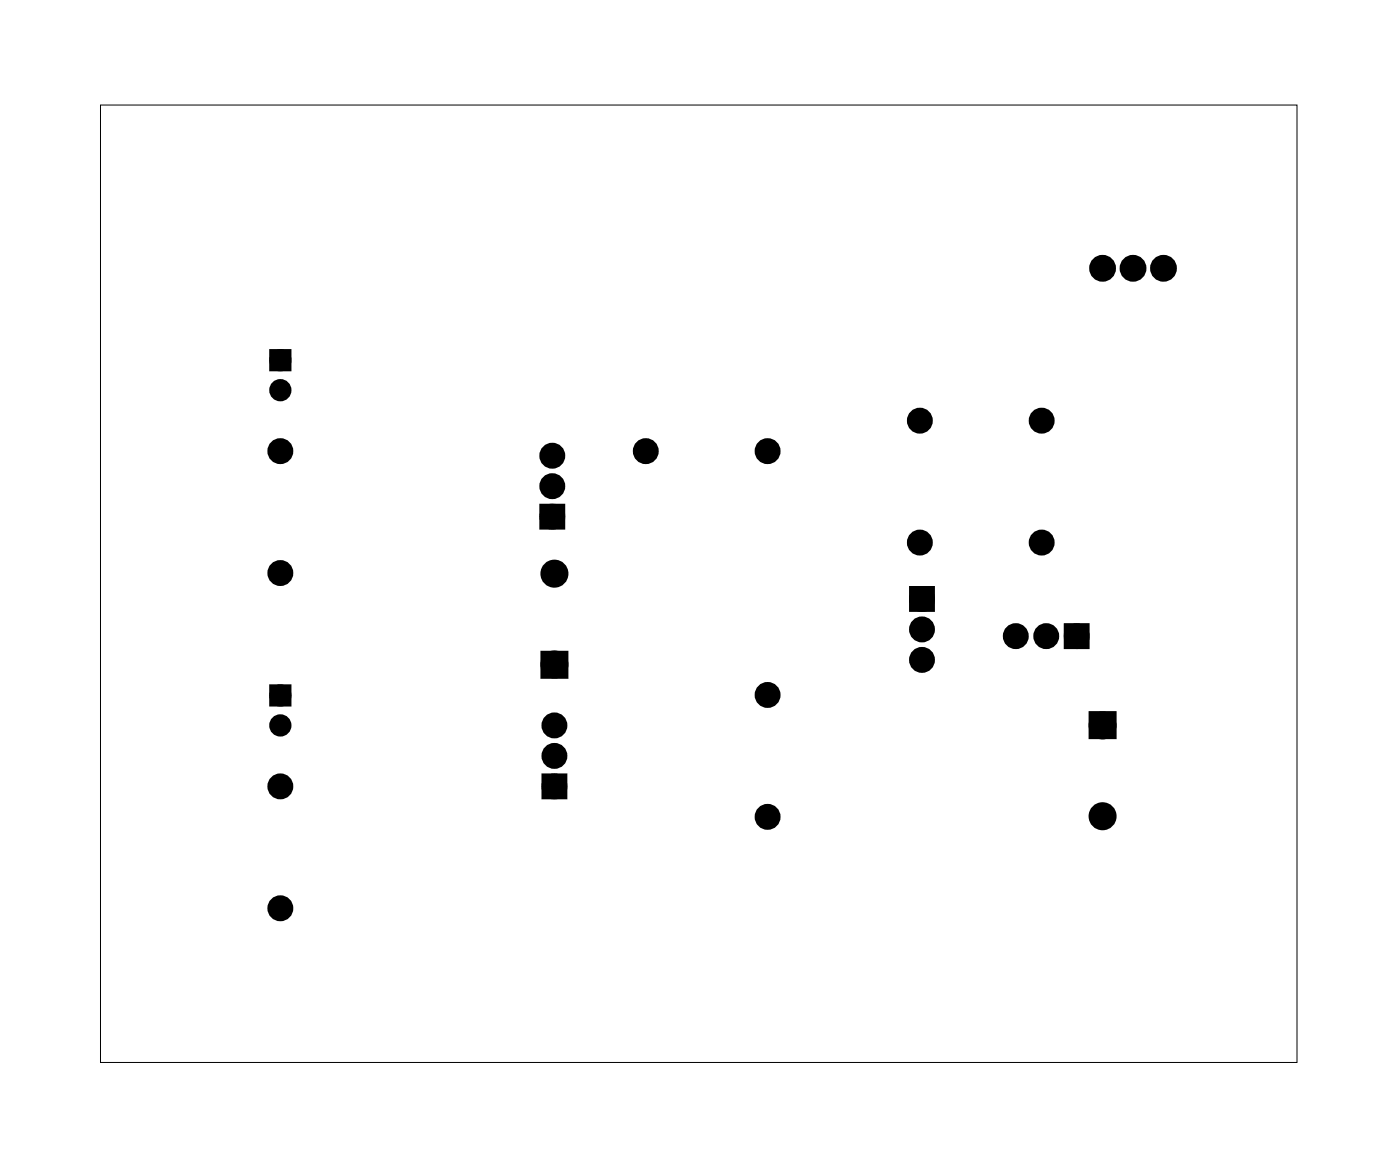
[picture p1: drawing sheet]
<svg xmlns="http://www.w3.org/2000/svg" width="117mm" height="97mm" viewBox="0 0 117 97" stroke-linecap="round" stroke-linejoin="round" font-family="sans-serif">
<path d="M8.4 8.8h99.8v79.8h-99.8z" fill="none" stroke="#000" stroke-width=".08"/>
<g fill="#000">
<circle cx="23.4" cy="30" r=".6"/>
<circle cx="23.4" cy="32.5" r=".6"/>
<circle cx="23.4" cy="37.6" r=".7"/>
<circle cx="46.1" cy="38" r=".7"/>
<circle cx="53.9" cy="37.6" r=".7"/>
<circle cx="64" cy="37.6" r=".7"/>
<circle cx="76.7" cy="35.1" r=".7"/>
<circle cx="86.9" cy="35.1" r=".7"/>
<circle cx="92" cy="22.4" r=".74"/>
<circle cx="94.5" cy="22.4" r=".74"/>
<circle cx="97" cy="22.4" r=".74"/>
<circle cx="23.4" cy="58" r=".6"/>
<circle cx="23.4" cy="47.8" r=".7"/>
<circle cx="46.1" cy="43.1" r=".7"/>
<circle cx="46.1" cy="40.5" r=".7"/>
<circle cx="46.2" cy="55.4" r=".79"/>
<circle cx="46.2" cy="47.8" r=".79"/>
<circle cx="64" cy="57.9" r=".7"/>
<circle cx="76.7" cy="45.2" r=".7"/>
<circle cx="76.9" cy="55" r=".7"/>
<circle cx="76.9" cy="52.5" r=".7"/>
<circle cx="76.9" cy="49.9" r=".7"/>
<circle cx="84.7" cy="53" r=".7"/>
<circle cx="86.9" cy="45.2" r=".7"/>
<circle cx="87.3" cy="53" r=".7"/>
<circle cx="89.8" cy="53" r=".7"/>
<circle cx="23.4" cy="60.5" r=".6"/>
<circle cx="23.4" cy="65.5" r=".7"/>
<circle cx="23.4" cy="75.7" r=".7"/>
<circle cx="46.2" cy="65.5" r=".7"/>
<circle cx="46.2" cy="60.5" r=".7"/>
<circle cx="46.2" cy="63" r=".7"/>
<circle cx="64" cy="68.1" r=".7"/>
<circle cx="92" cy="68" r=".79"/>
<circle cx="92" cy="60.5" r=".79"/>
</g>
<g fill="none" stroke="#000" stroke-width=".76" stroke-linecap="butt">
<path d="M45.4 42.4h1.4v1.4h-1.4zM45.5 54.6h1.5v1.6h-1.5zM76.2 49.2h1.4v1.4h-1.4zM89.1 52.3h1.4v1.4h-1.4zM91.2 59.6h1.6v1.6h-1.6zM45.5 64.8h1.4v1.4h-1.4z"/>
<circle cx="23.4" cy="37.6" r=".7"/>
<circle cx="46.1" cy="38" r=".7"/>
<circle cx="53.9" cy="37.6" r=".7"/>
<circle cx="64" cy="37.6" r=".7"/>
<circle cx="76.7" cy="35.1" r=".7"/>
<circle cx="86.9" cy="35.1" r=".7"/>
<circle cx="92" cy="22.4" r=".74"/>
<circle cx="94.5" cy="22.4" r=".74"/>
<circle cx="97" cy="22.4" r=".74"/>
<circle cx="23.4" cy="47.8" r=".7"/>
<circle cx="46.1" cy="43.1" r=".7"/>
<circle cx="46.1" cy="40.5" r=".7"/>
<circle cx="46.2" cy="55.4" r=".79"/>
<circle cx="46.2" cy="47.8" r=".79"/>
<circle cx="64" cy="57.9" r=".7"/>
<circle cx="76.7" cy="45.2" r=".7"/>
<circle cx="76.9" cy="55" r=".7"/>
<circle cx="76.9" cy="52.5" r=".7"/>
<circle cx="76.9" cy="49.9" r=".7"/>
<circle cx="84.7" cy="53" r=".7"/>
<circle cx="86.9" cy="45.2" r=".7"/>
<circle cx="87.3" cy="53" r=".7"/>
<circle cx="89.8" cy="53" r=".7"/>
<circle cx="23.4" cy="75.7" r=".7"/>
<circle cx="23.4" cy="65.5" r=".7"/>
<circle cx="46.2" cy="63" r=".7"/>
<circle cx="46.2" cy="65.5" r=".7"/>
<circle cx="46.2" cy="60.5" r=".7"/>
<circle cx="64" cy="68.1" r=".7"/>
<circle cx="92" cy="68" r=".79"/>
<circle cx="92" cy="60.5" r=".79"/>
</g>
<g fill="none" stroke="#000" stroke-width=".65" stroke-linecap="butt">
<path d="M22.8 29.4h1.2v1.2h-1.2zM22.8 57.4h1.2v1.2h-1.2z"/>
<circle cx="23.4" cy="30" r=".6"/>
<circle cx="23.4" cy="32.5" r=".6"/>
<circle cx="23.4" cy="58" r=".6"/>
<circle cx="23.4" cy="60.5" r=".6"/>
</g>
<path d="M22.8 29.4h1.2v1.2h-1.2zM22.8 57.4h1.2v1.2h-1.2zM45.4 42.4h1.4v1.4h-1.4zM45.5 54.6h1.5v1.6h-1.5zM76.2 49.2h1.4v1.4h-1.4zM89.1 52.3h1.4v1.4h-1.4zM91.2 59.6h1.6v1.6h-1.6zM45.5 64.8h1.4v1.4h-1.4z" fill="#000"/>
</svg>
